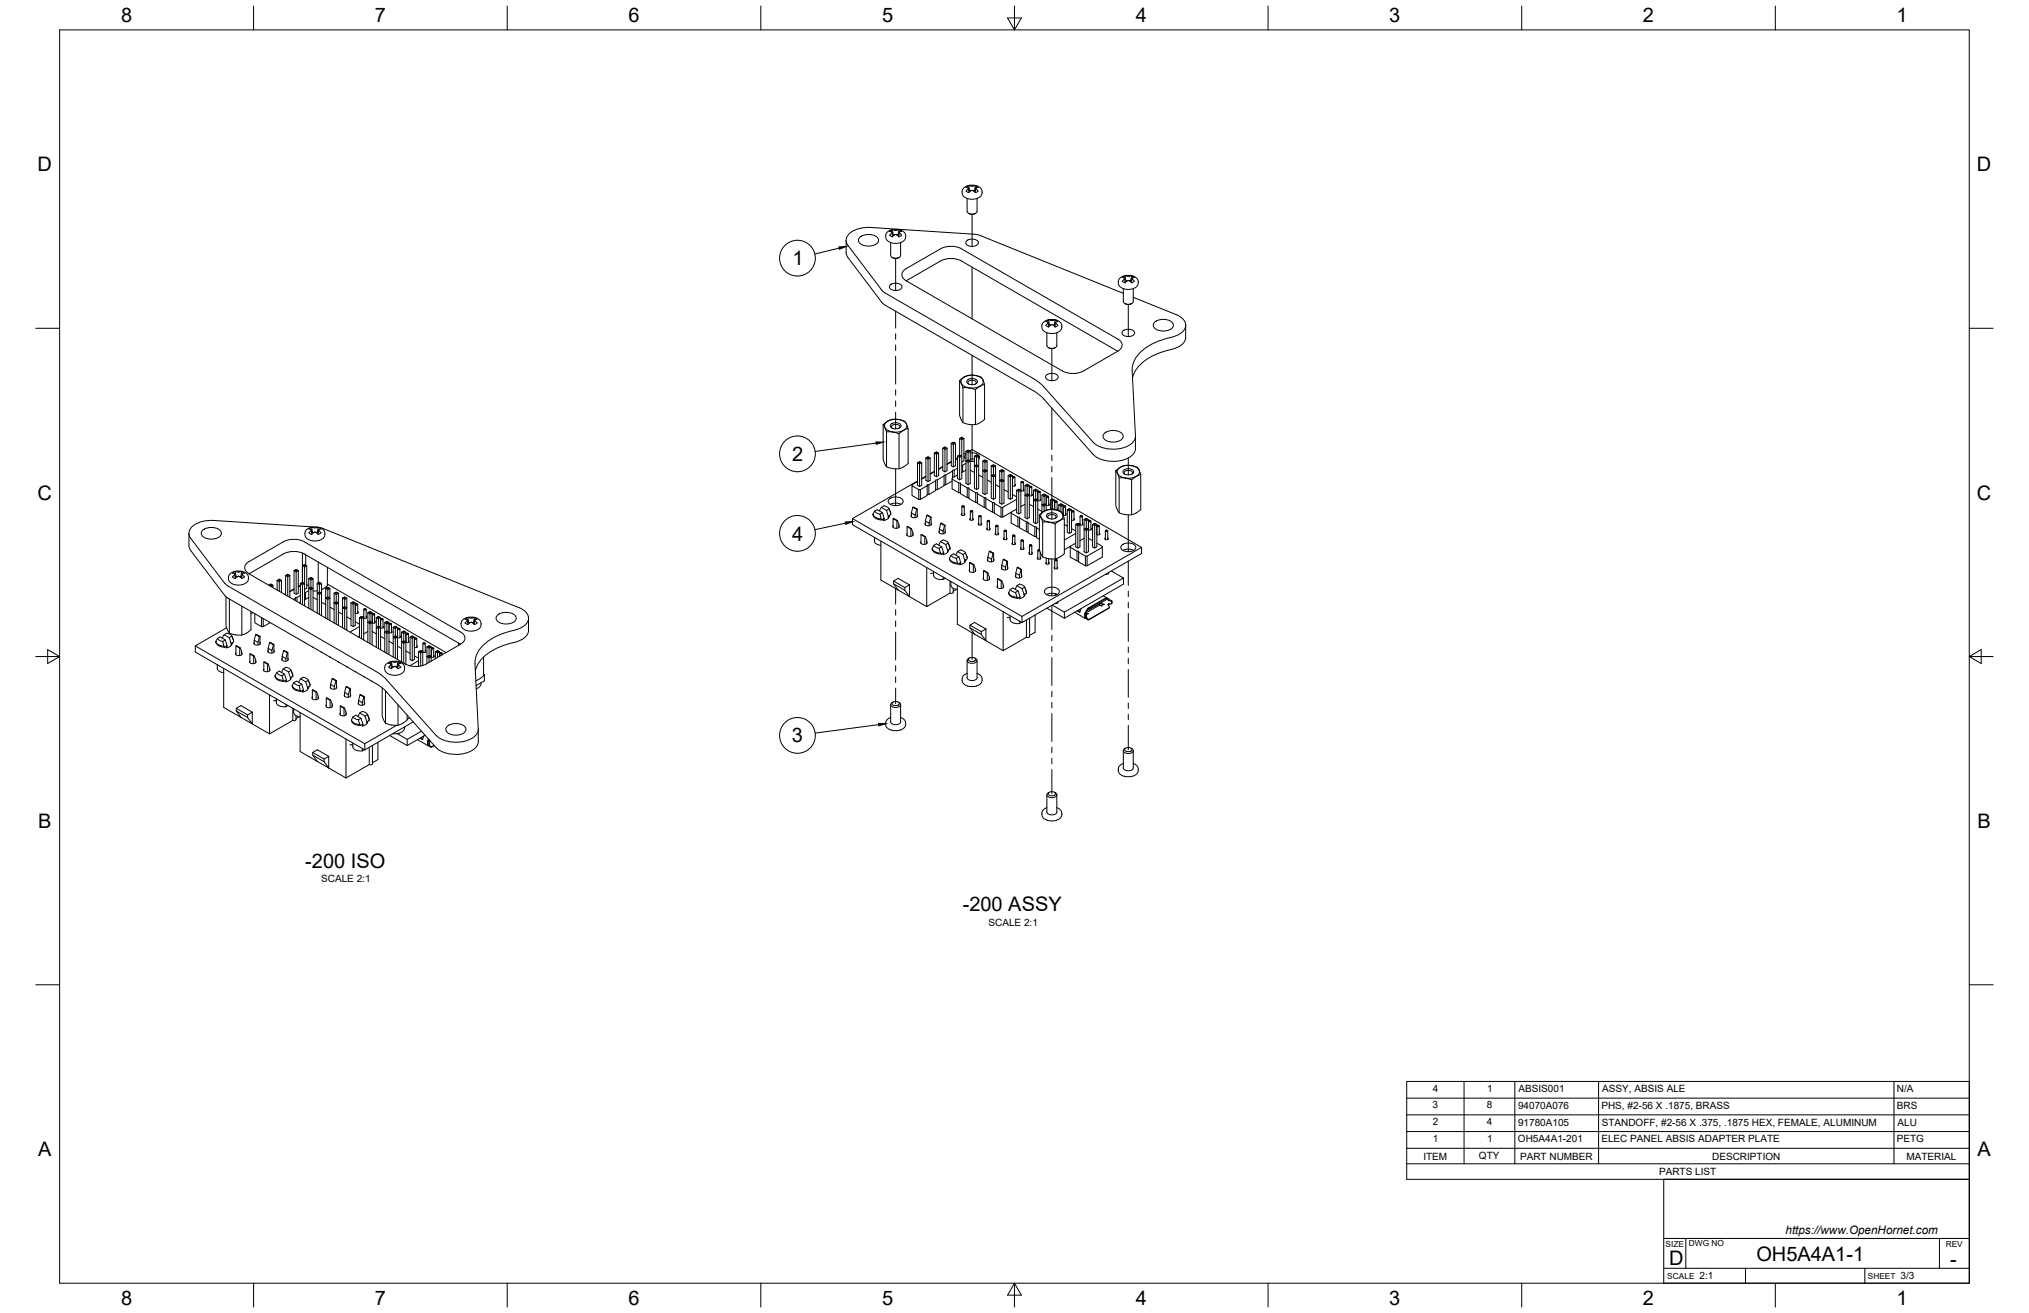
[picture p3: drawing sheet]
<svg xmlns="http://www.w3.org/2000/svg" width="864mm" height="559mm" viewBox="0 0 864 559" stroke-linecap="round" stroke-linejoin="round" font-family="sans-serif">
<defs><g id="words">
<g font-size="8.5">
<text x="51.6" y="9.4">8</text>
<text x="159.5" y="9.4">7</text>
<text x="267.5" y="9.4">6</text>
<text x="375.4" y="9.3">5</text>
<text x="483.4" y="9.4">4</text>
<text x="591.3" y="9.4">3</text>
<text x="699.3" y="9.4">2</text>
<text x="807.2" y="9.4">1</text>
<text x="16" y="72.9">D</text>
<text x="841.4" y="72.9">D</text>
<text x="337.4" y="112.9">1</text>
<text x="337.1" y="196.2">2</text>
<text x="16" y="212.6">C</text>
<text x="841.4" y="212.6">C</text>
<text x="337.2" y="230.1">4</text>
<text x="337" y="316">3</text>
<text x="16.2" y="352.3">B</text>
<text x="841.7" y="352.3">B</text>
<text x="129.9" y="369.4">-200 ISO</text>
<text x="409.8" y="387.8">-200 ASSY</text>
<text x="16.2" y="492">A</text>
<text x="841.7" y="492">A</text>
<text x="710.4" y="538.4">D</text>
<text x="747.6" y="536.7">OH5A4A1-1</text>
<text x="830.1" y="538.8">-</text>
<text x="51.6" y="555.5">8</text>
<text x="159.5" y="555.5">7</text>
<text x="267.5" y="555.5">6</text>
<text x="375.4" y="555.4">5</text>
<text x="483.4" y="555.5">4</text>
<text x="591.3" y="555.5">3</text>
<text x="699.3" y="555.5">2</text>
<text x="807.2" y="555.5">1</text>
</g>
<text font-size="5" x="760" y="525.2">https://www.OpenHornet.com</text>
<g font-size="4.3">
<text x="136.7" y="375.5">SCALE 2:1</text>
<text x="420.7" y="394">SCALE 2:1</text>
<text x="609.8" y="464.6">4</text>
<text x="632.9" y="464.6">1</text>
<text x="646.3" y="464.9">ABSIS001</text>
<text x="681.9" y="464.9">ASSY, ABSIS ALE</text>
<text x="807.3" y="464.9">N/A</text>
<text x="609.8" y="471.7">3</text>
<text x="632.8" y="471.7">8</text>
<text x="646.1" y="472">94070A076</text>
<text x="681.6" y="472">PHS, #2-56 X .1875, BRASS</text>
<text x="807.3" y="472">BRS</text>
<text x="609.8" y="478.8">2</text>
<text x="632.8" y="478.8">4</text>
<text x="646.1" y="479.1">91780A105</text>
<text x="681.7" y="479.1">STANDOFF, #2-56 X .375, .1875 HEX, FEMALE, ALUMINUM</text>
<text x="807.7" y="479">ALU</text>
<text x="609.9" y="485.9">1</text>
<text x="632.9" y="485.9">1</text>
<text x="646.1" y="486.2">OH5A4A1-201</text>
<text x="681.6" y="486.2">ELEC PANEL ABSIS ADAPTER PLATE</text>
<text x="807.3" y="486.2">PETG</text>
<text x="605.8" y="493.5">ITEM</text>
<text x="629.5" y="493.4">QTY</text>
<text x="647" y="493.5">PART NUMBER</text>
<text x="728.7" y="493.5">DESCRIPTION</text>
<text x="811.4" y="493.5">MATERIAL</text>
<text x="706.1" y="500.1">PARTS LIST</text>
<text x="723.4" y="544.5">2:1</text>
<text x="809" y="544.5">3/3</text>
</g>
<g font-size="3.5">
<text x="708.9" y="530.9">SIZE</text>
<text x="718.9" y="530.5">DWG NO</text>
<text x="828.2" y="530.9">REV</text>
<text x="709.6" y="544.2">SCALE</text>
<text x="795" y="544.2">SHEET</text>
</g>
</g></defs>
<!-- layer: Visible -->
<g fill="none" stroke="#000" stroke-width=".43">
<path d="M412.3 79.1l.4 2M412.4 79l1.8 .2M412.4 79.1l-1.2 .6 1 .4M414.3 79.2h-.1M415.2 79l-.9 .1M415.7 79.1a5.5 5.5 0 0 0-5.4 .8l-.8 1.4v1.1l.5 1 2 1.2 2.7 .1 2.2-.8 1.1-1.4v-1.1l-.4-1.1-1.9-1.2M416.3 79.7l-1.2-.6-.3 2M416.3 79.7l-1 .4M379.3 97.9a5.5 5.5 0 0 1 5.5 .9l.7 1.4-.1 1.3-.6 .9-1.9 1-2.9 .1-2.1-.9-.9-1.4 .3-1.9 .6-.7 1.4-.7M379.5 99.2v.1a.78 .78 0 0 0-.6 .9 .78 .78 0 0 0 .9 .6M379.7 98.9l.2 1.8M379.7 98.8l-.2 .4"/>
<path d="M379.8 97.8l.4 2M380.2 99.8l.4 .3M380.2 99.8l-.4 .2M380.7 97.9l-.9-.1-1.1 .7 1 .4M380.7 100l-.9 .8M380.7 97.9h.1M380.8 99.9l-.1 .1M380.8 99.9l1 .1M382.2 99.8l-.3 .3M382.2 99.8l.4 .2M382.6 97.8l-.4 2M382.6 97.8l1.2 .7-.8 .1"/>
<path d="M382.6 97.8l-1.8 .1M382.8 98.9l-.3 1.8M382.8 98.8l.1 .4M382.9 99.2l.1 .1M382.9 98.7l-.1 .2M383 99.3l.8 .8a1.06 1.06 0 0 1-1.1 .7 1.06 1.06 0 0 1-.9-.8M383 98.6l-.1 .1M411.6 84.5v5.4a2.47 2.47 0 0 0 4.3 0v-5.4M412 80.5l-.8 .8a1.41 1.41 0 0 0 2.3-.2l.7 .1M412 80.4v.1M412.2 80.1l.2 1.9M412.2 80.1h.1"/>
<path d="M412.2 80.1l-.1 .3M412.2 90.8l1.8 .4 1.2-.4M412.7 81.1l.4 .2M412.7 81.1l-.4 .1M413.1 81.3h.1M414.2 81.1l.1 .1M414.3 81.2l.9 .8M414.8 81.1l-.4 .2M414.8 81.1l.4 .1M415.3 80.1l-.2 1.9M415.3 80.1h.1M415.3 80.1l.2 .3"/>
<path d="M415.5 80.4v.1M415.5 80.5l.8 .8M416.3 81.3l-1.2 .7M360.1 102.3l.1 5.6 .4 1.3 14.8 19.5 1.3 1.2M366.1 100.9a5.7 5.7 0 0 1 7.8 .9 2.93 2.93 0 0 1-3.4 2.9 4.4 4.4 0 0 1-5.1-2.4zM379.1 103.2v5.5a2.47 2.47 0 0 0 4.2 0M379.7 109.6l1.8 .4 1.2-.4M380.6 100v.1M381.9 100v.1M383.3 103.2v5.5M385.7 119.5l14.6-8.4a9.9 9.9 0 0 1 9 0l66.4 38.4M385.7 119.5l66.5 38.4a9.9 9.9 0 0 0 9 0l14.5-8.4"/>
<path d="M385.7 119.5a2.74 2.74 0 0 1-1.8-2.6 2.74 2.74 0 0 1 1.8-2.6l14.6-8.4a9.8 9.8 0 0 1 9 0l66.4 38.4a2.72 2.72 0 0 1 1.9 2.6 2.72 2.72 0 0 1-1.8 2.6M411.4 102.5a3.4 3.4 0 0 1 5.1 .8 3.1 3.1 0 0 1-5.4 0zM476.6 118.4l.5-.4a5.9 5.9 0 0 1 5.6-.3l1.5 1.2 .2 2-1 1.4-2 .8-2.7-.1-2-1-.7-1.5 .1-1.2zM478.5 118.2v.1M478.5 118.2l-.8-.1 1.1-.7 .4 2 .4 .3M478.5 118.8l-.8 .9a1.38 1.38 0 0 0 2.3-.2h.7l.9 .9M478.5 118.3l.2 .2M478.5 118.8v.1M478.7 118.5l-.2 .3M478.7 118.5l.2 1.8M478.8 117.4l.9 .1M479.2 119.4l-.4 .2"/>
<path d="M479.6 119.6h.1M479.7 117.5h1M480.8 117.5h-.1M480.9 119.6h.1M481.3 119.4l.4 .2M481.6 117.4l-.8 .1M481.8 118.5l-.2 1.8M481.8 118.5l.2 .3a.8 .8 0 0 1 .6 1 .8 .8 0 0 1-1 .6M481.9 118.3l-.1 .2M482 118.3l.8-.2-1.2-.7-.4 2-.3 .3M376.7 129.9l63 36.3 2.6 1.7 2 2M378.9 121.3a3.4 3.4 0 0 1 5 .8 3.1 3.1 0 0 1-5.4 0z"/>
<path d="M445.9 137h.1M446 137.6l-.9 .9M446 137.1l.1 .1M446 137.6h-.1M446.1 137.3l-.1 .3M446.2 137.3l.2 1.8M446.2 137.2v.1M446.3 136.2l.4 2M446.3 136.2l.9 .1M446.3 136.2l-1.2 .7 .8 .1M446.7 138.2l.3 .2M446.7 138.2l-.4 .2"/>
<path d="M447.1 138.4h.1M447.2 138.3a1.06 1.06 0 0 1-1 .9 1.06 1.06 0 0 1-1.1-.7M447.2 136.3h.1M447.2 138.3h.1M447.2 136.3h1M447.6 138.2h.2M447.7 138.2l-.5 .1M447.8 138.2l.4 .1M448.2 138.3h.1M448.2 136.3h.1M448.2 138.3a1.06 1.06 0 0 0 1 .9 1.06 1.06 0 0 0 1.1-.7M448.7 138.2l-.4 .2"/>
<path d="M448.7 138.2l.4 .2M449.1 136.2l-.4 2M449.1 136.2l1.2 .7-.8 .1M449.1 136.2l-.9 .1M449.2 137.3l-.2 1.8M449.3 137.2v.1M449.3 137.3l.1 .3M449.4 137.6h.1M449.4 137.1l-.1 .1M449.5 137.6l.8 .9M449.5 137h-.1M449.6 136.2a5.5 5.5 0 0 0-5.4 .9l-.7 1.3v1.3l.5 1 1.8 1 2.7 .2 2.2-.7 1.2-1.5-.2-2.1-.8-.7-1.3-.7"/>
<path d="M478.1 122.8v5.5a2.47 2.47 0 0 0 4.3 0l-.1-5.5M478.1 124.8l-61.6-24.8-45.8-3.2a11.6 11.6 0 0 0-9.9 3.5l-.4 .7a3.4 3.4 0 0 0 .5 3.5l15.1 19.6 65.7 38.2 2.6 2.4 21 23.5a13.6 13.6 0 0 0 16.8 .2 3.8 3.8 0 0 0 1.2-2.9l-1.4-27.7M478.7 129.2l1.3 .4 1.4-.2M481.7 129.2l-.4 .2M482.3 126.5l18.3 7.4M491.5 137a5.7 5.7 0 0 1 7.9 .9 2.93 2.93 0 0 1-3.4 2.9 4.4 4.4 0 0 1-5.2-2.4zM500.6 133.9a4.7 4.7 0 0 1 3.8 5.9 8.1 8.1 0 0 1-5.9 3.7 22.3 22.3 0 0 0-15.6 9.7l-.8 2.2-.2 2.3M504.7 138.4v5.2a6.6 6.6 0 0 1-6.2 5.1 23.3 23.3 0 0 0-15.2 9l-1.3 3.1M445.4 159.7a3.4 3.4 0 0 1 5 .8 3.1 3.1 0 0 1-5.4 0zM445.6 141.6v5.5a2.47 2.47 0 0 0 4.2 0v-5.5M446.2 147.9l1.7 .5 1.3-.5M477.9 140.9a3.4 3.4 0 0 1 5 .8 3.1 3.1 0 0 1-5.4 0z"/>
<path d="M377.8 179.3l-1.9 1.4M377.8 179.3l-1.2 1.2v1.4M382.5 178.5l1.8 .6 1.5 1.4M382.5 178.5l-2.9 .1-1.8 .7M382.5 178.5l1.2 .3a2.28 2.28 0 0 1 2.1 1.7M382.5 178.5h-2.7l-2 .8M408.4 161.9v14.9l1.1 2.5a6.4 6.4 0 0 0 4.5 1.5l2.3-.5 2.8-1.8v-14.9M409.1 163.1l1.5 1.4 1.9 .6M409.2 163.1l.7 1.9M409.9 165l2.6 .1M409.9 165v14.9M410.4 160.5l-1.2 .8a.95 .95 0 0 0-.1 1.7l.1 .1"/>
<path d="M410.4 160.5l2.1-.8 3.8 .4a2.28 2.28 0 0 1 2.1 1.6M410.4 160.5l-1.3 1.2v1.4M410.4 160.5a6.5 6.5 0 0 1 8 1.2M411.8 161.8a2.82 2.82 0 0 1 4.3 .6 2.65 2.65 0 0 1-4.6 0zM412.3 163.4l-.2-.2a1.56 1.56 0 0 1 2.4-1.3l1 .7-.3 .8M412.5 165.1l2.7 .7M415.2 165.8v14.9M417.1 164.4l-1.9 1.4M417.1 164.4l-1.8 .6-2.8 .1M418.4 161.7l.7 1.9M418.4 161.7v1.4l-1.3 1.3M419.1 163.6l-2 .8"/>
<path d="M444.3 169.9l21 23.5M375.9 180.7l.7 1.2M375.9 180.7v14.9l1.1 2.5a5.8 5.8 0 0 0 4.1 1.4l2.8-.4 2.6-1.9v-14.8M376.6 181.9l1.5 1.4 1.9 .5M376.6 181.9l.3 .6a1.21 1.21 0 0 0 .5 1.2 1.21 1.21 0 0 0 1.3 0l1.3 .2M377.3 183.8v14.9M379.2 180.5a2.82 2.82 0 0 1 4.3 .7 2.65 2.65 0 0 1-4.6 0zM379.8 182.2l-.3-.2a1.56 1.56 0 0 1 2.5-1.3l1 .7-.4 .8M382.7 184.6v14.9M384.6 183.2l-.7 .4a1.76 1.76 0 0 1-2.8 .5l-1.1-.2M384.6 183.1l-1.8 .7h-2.8M385.8 180.5l.3 .6a.83 .83 0 0 1 .3 .9 .83 .83 0 0 1-.8 .6l-1 .6"/>
<path d="M385.8 180.5v1.4l-1.2 1.2M390.5 197l.9 .5v9.5M390.9 196.7l.5 .3v.5l.9-.5v9.5l-.9 .5-.9-.5v-9.5M391.4 197l.5-.3 .4 .3M391.9 196.7l-.5-.3-.9 .6M394.1 194.9l.9 .5v9.6M394.5 194.6l.5 .3v.5l.9-.5v9.5l-.9 .6-.9-.6v-9.5M395 194.9l.5-.3 .4 .3M395.5 194.6l-.5-.2-.9 .5M397.7 192.8l.9 .6v9.5M398.1 192.6l.5 .2v.6l.9-.6v9.6l-.9 .5-.9-.5v-9.6M398.6 192.8l.4-.2 .5 .2"/>
<path d="M399 192.6l-.4-.3-.9 .5M401.3 190.8v9.5l.9 .5 .9-.5v-9.5M401.3 190.8l.9 .5v9.5M401.3 190.8a1.03 1.03 0 0 1 1.8 0M401.3 198.7l-1.8 1.1M401.3 198.5l-1.8 1M401.7 190.5l.5 .3v.5l.9-.5M402.6 190.5l-.4 .3M404.9 188.7l.4-.3 .5 .3v.5l.9-.5v9.5l-.9 .5-.9-.5zM404.9 188.7l.9 .5v9.5M404.9 196.7l-1.8 1M404.9 196.4l-1.8 1.1"/>
<path d="M405.3 188.4l.5-.2 .4 .2M405.8 188.7l.4-.3 .5 .3M407.6 199.3l-1.5 .8h-.7v.4l-2.9 1.7h-.7v.4l-2.9 1.6h-.7v.4l-2.8 1.7h-.8v.4M407.6 194.1l.9 .6v9.5M407.6 195.1l-.9 .5M407.6 194.9l-.9 .5M408 193.9l.5 .2v.6l.9-.6v9.6l-.9 .5-.9-.5v-9.6M408 193.9l.5-.3 .4 .3M408 193.9l-.4 .2M408.5 186.6l.9 .5v7l-.5-.2-.4 .2M408.5 186.6a1.05 1.05 0 0 1 1.8 0M408.5 186.6v7"/>
<path d="M408.9 186.4l.5 .2v.5l.9-.5M409.7 198v2.9M409.8 186.4l-.4 .2M410.3 194.6l.8 .5M410.3 186.6v9.6l-.9 .5M411.1 197.2l-1.7 .8M411.1 192.1v13.7l1 .5 .9-.5v-9.6l-.9 .5v-.5l-.5-.2M411.1 192.1l1 .5v3.1M411.1 192.8l-.8 .5M411.1 193.5l-.5 1.2M411.6 191.8l.5 .3v.5l.9-.5v4.1l-.5-.2-.4 .2M412.1 195.7l-1 .5 1 .5v9.6"/>
<path d="M412.1 192.1l.4-.3 .5 .3M412.1 195.7l.4 .3M412.5 191.8l-.4-.2-1 .5M412.7 191.9l1-.6 72.2 41.7M413 192.8a3.3 3.3 0 0 1 4 1.8l-.4 .8M413 195.4h1.7M414.7 198.3l.9 .5 1-.5v9.5l-1 .6-.9-.6zM414.7 194.1l.9 .6v3.1M414.7 194.1v4.2l.9-.5 .5 .2M414.7 196.3h-1.7M415.2 193.9l.4 .2v.6l1-.6v4.2l-.5-.3-.5 .3v.5M415.2 198l.4 .3"/>
<path d="M415.6 194.1l.5-.2 .5 .2M415.6 198.8v9.6M416.1 193.9l-.5-.3-.9 .5M418.8 196l.4 .2M419.2 196.7l.9-.5v4.2l-.4-.3-.5 .3M419.2 196.7l-.9-.5v4.2M419.2 196.7v3.2M419.7 196l-.5-.3-.9 .5M420.1 196.2l-.4-.2-.5 .2v.5M421.9 198.3v13.7l.9 .5 .9-.5v-9.6l-.9 .6v-.6l-.4-.2M421.9 198.3l.9 .5v3.1M422.4 198l.4 .3v.5l.9-.5v4.1l-.4-.2-.5 .2"/>
<path d="M422.4 198l.4-.2 .5 .2M422.4 198l-.5 .3M422.8 198.3l.5-.3 .4 .3M470.2 184.3a5.7 5.7 0 0 1 7.8 .9 2.93 2.93 0 0 1-3.4 2.9 4.4 4.4 0 0 1-5.1-2.4zM476.9 198.9l-2 1.4M476.9 198.9l-1.3 1.2v1.4M481.5 198.1l1.2 .3a3.7 3.7 0 0 1 2.7 3.3l.1 .3-1.9 .8M481.5 198.1h-2.7l-1.9 .8M481.5 198.1a3 3 0 0 1 3.4 3.4l-1.3 1.2M481.5 198.1l-2.8 .1-1.8 .7M483.3 185.7v5.2a5.9 5.9 0 0 1-4.9 4.8 13.8 13.8 0 0 1-13.1-2.3M371.6 218.8a2.17 2.17 0 0 0 2.1 2.2l1.6 .3"/>
<path d="M371.6 218.8l.7-1.3 .6 .7 1.6 .6M372.3 217.6l1.1-.7 2.2 1.3 .7 2.4M374.3 217.4l.8-1.5 2.2 1.3 .8 2.5M375.6 218.2l-1.1 .6 .5 2-2.6-.8-.8-1.2M376.2 215.3l-1.1 .6M376.2 215.3l1.7 .6 .6 .7M378.4 216.6l-1.1 .6M378.4 216.6l.7 1.9M378.5 212.4a4.2 4.2 0 0 1 5.9 .7 2.78 2.78 0 0 1-3.5 2.1 2.12 2.12 0 0 1-2.7-2.5zM378.5 219.4v.4M378.6 217.1l.5 1.3M379 214.6l2.6-.5 1.9 .5"/>
<path d="M379.1 218.5v.5l-.6 .4M387.9 218.3v1.6M387.9 219.2a1.25 1.25 0 0 0 .7 1.2 1.25 1.25 0 0 0 1.5-.2l.4-.5-.1-.5M388.5 215.9l1.9 .8zM388.5 215.9l-.6 2.4 1.6 .9 .6-2.4M389.5 219.2v1.1M390.4 216.7v3.2M390.5 205l-2.3 1.3v.4M390.5 204.7l-27.7 16M391 208.4h.8v4.1h-.8zM391 208.4l-2.8-1.7v4.2l2.8 1.6M391.8 208.4l2.8-1.7v4.2l-2.8 1.6"/>
<path d="M394.1 202.9l-1.8 1M394.1 202.6l-1.8 1.1M394.5 219.3l1.6 .9-.6 2.5-1.7-1zM394.5 219.3l1.8 .8-.2 .1M395.4 206.3v4.2M397.7 200.8l-1.8 1M397.7 200.6l-1.8 1M398.2 204.6v4.2l-2.8 1.7h-.8M398.9 204.2v4.2M401.8 202.6v4.1l-2.9 1.7h-.7M402.5 202.2v4.1M405.2 204.7l-2.7 1.6h-.7"/>
<path d="M405.2 203.9v4.1l2.9 1.7h.7M405.4 200.5v2.9M406.1 200.1v2.9M407.6 202.1l-2.4 1.4v.4l2.9 1.6h.7v.5l2.9 1.6h.7v.4l2.9 1.7h.7v.4l2.9 1.7h.7v.4l2.9 1.6h.7v.5l2.9 1.6h.7M408.1 205.5v4.2M408.8 206v4.1l2.9 1.7h.7M409.4 215.6v3.7M409.4 218.5l-.2 .2a.71 .71 0 0 0 .7 .7 .71 .71 0 0 0 .7-.7l-.2-.2M409.7 215.3l-.3 .4 .4 .2 .6-.2-.3-.4M410.4 215.6v3.7M411.1 200.1l-1.7 1M411.7 207.6v4.2"/>
<path d="M412.4 208v4.2l2.9 1.6h.7M413 200.1l1.7 1M413 217.7v3.6M413.3 217.4l-.3 .3 .4 .2 .6-.2-.1-.2M413.7 217.4l.2 .1M414 217.7v3.6M415.3 209.7v4.1M416 210.1v4.2l2.9 1.6h.7M416.6 202.1l1.7 1.1M416.6 219.8v3.6M416.9 219.5l-.3 .3 .4 .2 .6-.2-.3-.3M417.6 219.8v3.6"/>
<path d="M418.3 200.4l.9 .5v9.5M418.8 200.1l.4 .3v.5l.9-.5v9.5l-.9 .5-.9-.5v-9.5M418.8 200.1l.4-.2 .5 .2M418.8 200.1l-.5 .3M418.9 211.8v4.1M419.6 212.2v4.1l2.9 1.7h.7M420.1 204.2l1.8 1M422.5 213.8v4.2M422.8 201.9l-.9 .5 .9 .6v9.5M422.8 201.9l.5 .3M423.2 214.3v4.1l2.9 1.7h.7M423.7 206.3l1.8 1"/>
<path d="M425.5 200.4v13.7l.9 .5 .9-.5v-9.6l-.9 .5v-.5l-.4-.2M425.5 200.4l.9 .5v3.1M426 204.3l-.5 .2 .9 .5v9.6M426 200.1l.4 .3v.5l.9-.5v4.1l-.4-.2-.5 .2M426 204.3l.4-.3 .5 .3M426.1 215.9v4.2M426.4 200.4l.5-.3 .4 .3M426.9 200.1l-.5-.2-.9 .5M427.3 208.4l1.8 1M429.1 202.4l.9 .6v9.5M429.6 202.2l.4 .2v.6l.9-.6v9.6l-.9 .5-.9-.5v-9.6M430 202.4l.5-.2 .4 .2"/>
<path d="M430.4 218.4v4.2l2.8 1.6h.8M430.5 202.2l-.5-.3-.9 .5M430.9 210.4l1.8 1.1M431 203.2l-.1 3.6a.62 .62 0 0 0 .9 .2 .62 .62 0 0 0 .2-.9M431 206.1h-.1M431.2 202.9l-.2 .3 .3 .2 .7-.2-.3-.3M432 203.2v3.6M432.7 212.5l-5.9 3.4v4.2l3.6-2.1M432.7 216.7l-2.3 1.3v.4l2.8 1.7h.8v.4l2.8 1.6h.8v.5l2.8 1.6h.8v.4l1.2 .7M432.7 208.7l.9 .5v9.5M433.2 208.4l.4 .3v.5l.9-.5v9.5l-.9 .5-.9-.5v-9.5M433.2 208.4l.4-.2 .5 .2"/>
<path d="M433.2 208.4l-.5 .3M433.6 208.7l.5-.3 .4 .3M434.6 205.2l-.1 3.7a.62 .62 0 0 0 .9 .2 .62 .62 0 0 0 .2-.9M434.6 208.2l-.3 .3M434.8 204.9l-.2 .4 .3 .2 .7-.2-.3-.4M435.6 205.2v3.7M436.3 206.6v13.7l.9 .5 .9-.5v-9.6l-.9 .6v-.6l-.4-.2M436.3 206.6l.9 .5v3.1M436.3 214.6l-1.8 1M436.8 206.3l.4 .3v.5l.9-.5v4.1l-.4-.2-.5 .2M437.2 210.2l-.9 .5 .9 .6v9.5M437.2 206.6l.5-.3 .4 .3"/>
<path d="M437.2 210.2l.5 .3M437.7 206.3l-.5-.2-.9 .5M438.1 214.6l1.8 1M438.1 207.3v3.7M438.2 210.3h-.1M438.4 207l-.2 .4 .3 .2 .7-.2-.3-.4M439.2 207.3v3.7M439.2 210.3l.2 .1a.7 .7 0 0 1-.4 .7 .7 .7 0 0 1-.9-.1M439.9 212.8l.9 .5 .9-.5v9.6l-.9 .5-.9-.5zM439.9 208.7l.9 .5v3.1M439.9 208.7v4.1l.9-.5 .4 .3M440.3 208.4l.5 .3v.5l.9-.5v4.1l-.5-.2-.4 .2v.5"/>
<path d="M440.3 212.6l.5 .2M440.8 208.7l.4-.3 .5 .3M440.8 213.3v9.6M441.2 208.4l-.4-.2-.9 .5M441.7 216.7l1.8 1M441.7 209.4v3.6a.62 .62 0 0 0 .9 .2 .62 .62 0 0 0 .1-.9M441.7 212.3v.1M442 209.1l-.3 .3 .4 .2 .6-.2-.1-.2M442.4 219.1l.7 1.2M442.4 219.1v14.9l1 2.5a1.78 1.78 0 0 0 1.9 1.1l3.8 .3 2.1-.9 1.8-1.4v-14.9M442.5 209.1l.1 .1M442.7 209.4v3.6"/>
<path d="M443.5 214.9l.9 .5v2.2M443.5 214.9v3.3M443.9 214.6l.5 .3v.5l.9-.5v2.3M443.9 214.6l.5-.2 .4 .2M443.9 210.5l.5 .2M443.9 214.6l-.4 .3M444.3 217.6l-1.9 1.5M444.3 217.6l-1.2 1.3v1.4M444.4 211.3l.9-.6v4.2l-.5-.3-.4 .3M444.4 211.3l-.9-.6v4.2M444.4 211.3v3.1M444.8 210.5l-.4-.3-.9 .5"/>
<path d="M445.3 210.7l-.5-.2-.4 .2v.6M445.3 211.5v3.6M445.3 214.4h.1M445.6 211.2l-.3 .3 .4 .2 .6-.2-.3-.3M445.7 218.9a2.82 2.82 0 0 1 4.3 .7 2.65 2.65 0 0 1-4.6 0zM446.3 211.5v3.6M446.3 214.4l.2 .1a.7 .7 0 0 1-.4 .8 .7 .7 0 0 1-.8-.2M447.1 212.8l.9 .5v3.2M447.1 212.8v4M447.5 212.6l.5 .2v.5l.9-.5v4.1M447.5 212.6l.5-.3 .4 .3M447.5 212.6l-.4 .2"/>
<path d="M447.5 216.7l.2 .1M448 212.8l.4-.2 .5 .2M448 216.5l-.7 .3M448 216.5l.4 .2M448.2 216.9h.6M448.9 216.9l2.7 .8M448.9 216.9h-2.8l-1.8 .7M448.9 213.5v3.4M448.9 216.5h.1M448.9 216.9l1.9 .6 1.5 1.4M448.9 216.9h-2.1l-2.5 .7M449.2 213.2l-.3 .4 .4 .2 .6-.2-.3-.4"/>
<path d="M449.9 213.5v3.6M449.9 216.5l.3 .3-.2 .3M450.7 214.9l.9 .5v2.3M450.7 214.9v2.5M451.1 214.6l.5 .3v.5l.9-.5-.2 4M451.6 214.9l.4-.3 .5 .3M451.6 217.7l.7 1.2M452 214.6l-.4-.2-.9 .5M452.3 218.9l.4 1a.83 .83 0 0 1 0 1 .83 .83 0 0 1-.9 .3l-.7 .3M452.3 218.9v1.4l-1.2 1.2M452.4 219.1l.1 .2M452.5 215.6v3.7"/>
<path d="M452.5 218.5v.1M452.8 215.3l-.3 .4 .4 .2 .6-.2-.3-.4M453.5 215.6v3.7M453.5 218.5l.2 .2a.7 .7 0 0 1-.4 .7 .7 .7 0 0 1-.8-.2M454.3 217l.9 .5v9.5M454.7 216.7l.5 .3v.5l.9-.5v9.5l-.9 .5-.9-.5v-9.5M455.2 217l.4-.3 .5 .3M455.6 216.7l-.4-.2-.9 .5M456.1 217.7v3.6a.62 .62 0 0 0 .8 .2 .62 .62 0 0 0 .2-.9M456.4 217.4l-.3 .3 .4 .2 .6-.2-.3-.3M457.1 217.7v3.6M459.7 219.8v3.6"/>
<path d="M460 219.5l-.3 .3 .4 .2 .6-.2-.3-.3M460.7 219.8v3.6M474.9 200.3l.7 1.2M474.9 200.3v14.9l1.1 2.5a6.3 6.3 0 0 0 4.4 1.4l2.4-.4 2.7-1.9v-14.8M475.6 201.5l1.5 1.4 1.9 .5M475.6 201.5l.3 .6a1.2 1.2 0 0 0 .5 1.2 1.2 1.2 0 0 0 1.3 0l1.3 .2M476.3 203.4v14.8M478.2 200.1a2.82 2.82 0 0 1 4.3 .7 2.65 2.65 0 0 1-4.6 0zM478.8 201.8l-.2-.2a1.56 1.56 0 0 1 2.4-1.3l1 .7-.3 .8M481.6 204.2v14.9M483.6 202.8l-.7 .4a1.82 1.82 0 0 1-2.8 .5l-1.1-.2M483.6 202.7l-1.8 .7h-2.8"/>
<path d="M80.4 227v5.6l.5 1.3 15.4 20.1 63.7 36.9M86.3 225.6a5.7 5.7 0 0 1 7.9 .9 2.93 2.93 0 0 1-3.4 2.9 4.4 4.4 0 0 1-5.2-2.4zM128.7 235.4v12.4M129.5 230.6l66.5 38.4a2.74 2.74 0 0 1 1.9 2.6 2.74 2.74 0 0 1-1.9 2.6M129.5 235.8l66.5 38.4-14.5 8.4a9.9 9.9 0 0 1-9 0l-66.5-38.4M129.6 235.8a9.9 9.9 0 0 0-9 0l-14.6 8.4M129.6 230.6a9.8 9.8 0 0 0-9 0l-14.6 8.4a2.74 2.74 0 0 0-1.9 2.6 2.74 2.74 0 0 0 1.9 2.6M130.1 236.1v4.4M132.1 224.5l-2 1.3-.3 2.1 1.2 1.5 2.6 .8 3-.5 1.6-1.5-.2-2.2-.8-.9-1.2-.6M132.1 224.5l1.9-.3 2 .3M132.3 225.9l-.8 .9 1.1 .6M132.3 225.9h.1"/>
<path d="M132.3 225.3l.2 .3M132.5 225.6l.2 1.8M132.5 225.6l-.2 .3M132.6 224.5l.4 2M132.6 224.5l.9 .1M132.6 224.5l-1.1 .6 .8 .2M133 226.5l.4 .2M133 226.5l-.4 .2M133.2 224.3l-42.2-2.8a11.6 11.6 0 0 0-9.9 3.5l-.4 .6a3.4 3.4 0 0 0 .5 3.6l15.4 19.9 63.4 36.6M133.4 226.7h.1M133.5 224.6h.1M134.7 226.7h.1"/>
<path d="M135 226.5l-.3 .2M135.1 226.5l.4 .2M135.4 224.5l-1.8 .1M135.4 239.2l.1 8.9 .4 .2v.6l.9-.6v4.2l-.4-.3-.5 .3v.5M135.6 225.6l-.2 1.8M135.6 225.6l.2 .3M135.8 225.9h.1M135.8 225.3l-.2 .3M135.8 225.9l.8 .9a1.38 1.38 0 0 1-2.3-.3l-.8 .1-.9 .8M135.8 225.3l.8-.1-1.2-.7-.4 2M135.8 225.3h.1M136 224.5l1.7 .5"/>
<path d="M137.7 225l83.2 33.6a4.7 4.7 0 0 1 3.8 5.9 8.1 8.1 0 0 1-6 3.7 22.3 22.3 0 0 0-15.5 9.7l-.8 2.2-.2 2.3 1.4 27.8a5.7 5.7 0 0 1-4.8 4.9 13.8 13.8 0 0 1-13.2-2.2l-21.5-24-4.1-3.2M372.2 228.7v1.6l.4 .8 .9 .7 1.4 .3M374.9 230.3v16.6l7.4 4.2M375 220.9l.3 .4M375.9 220.9l-.6 .4M378.3 220.2l-.4 .6-1.4 .6-.5 .1-.1-.6 .4-.3v.9M378.5 220.1v-.7l-.4 .3v.9M380.1 220.7l1.9 .8 .6 1.7v1.2M380.1 224.4v-3.7l1.6 1v3.1M380.1 223.6a1.25 1.25 0 0 0 .7 1.3 1.25 1.25 0 0 0 1.5-.2l.5-.5-.2-.6M382 221.5l-.3 .2M386.1 227.9l.2-3.9 1.6 1 .6 1.7v1.2"/>
<path d="M386.1 224.2l1.6 .9v3.2M386.1 227.1a1.25 1.25 0 0 0 .7 1.3 1.25 1.25 0 0 0 1.4-.3l.5-.5-.1-.5M387.9 225l-.2 .1M392 231.3v-3.7l.2-.1 1.6 .9 .7 1.7v1.2M392 227.6l1.8 .8M392 230.5a1.25 1.25 0 0 0 .7 1.3 1.25 1.25 0 0 0 1.4-.3l.5-.4-.1-.6M393.6 228.5v3.2M393.8 221.7v1.7M393.8 222.6a1.25 1.25 0 0 0 .7 1.3 1.25 1.25 0 0 0 1.5-.3l.5-.5-.2-.5M395.5 222.7v1.1M396.3 220.1v3.3M396.8 233.4a3.1 3.1 0 0 0 3.9 2.4"/>
<path d="M396.8 233.4l.9 1.2 2.7 .8M397.5 232.1l-.7 1.3M399.7 233.4l1 2.4M399.7 233.4l-1.6-.7-.6-.6 1.1-.7 2.2 1.3 .9 2.5M399.8 225.2v1.6M399.8 226a1.25 1.25 0 0 0 .7 1.3 1.25 1.25 0 0 0 1.4-.3l.5-.4-.1-.6M400.3 230.5l2.2 1.3M400.4 222.7l1.9 .8v3.3M400.4 222.7l1.6 1-.6 2.4-1.6-.9zM400.8 232.7l-1.1 .7M401.4 235.4l.3-.2v.8M401.4 226.1v1.1"/>
<path d="M401.4 235.4v.7M401.4 235.4l-.7 .4M402.3 223.5l-.3 .2M402.5 231.8l.9 2.5M403.4 234.3a1.77 1.77 0 0 1-1.9 1.7M403.4 234.3l.2-.2v.7M403.6 231.1l-1.1 .7M403.6 231.1l.7 2M403.6 231.1l-.6-.7-1.6-.6-1.1 .7-.7 1.5M403.7 234.1v.2M403.8 231.5l.5 1.6M404.1 237.6a2.17 2.17 0 0 0 2.1 2.2l1.6 .3"/>
<path d="M404.1 237.6l.8 1.2 2.6 .8M404.3 233.1v.6M404.3 233.7l-.7 .4M404.3 233.4v.3M404.8 236.3l-.7 1.3M404.8 236.3l1.1-.6 2.3 1.3 .7 2.4M404.8 236.3l.6 .7a2.33 2.33 0 0 1 2.1 2.6M406.8 236.2l.8-1.5 2.3 1.3 .7 2.4M407.5 239.6l.3 .5 .6-.4M407.6 234.7l1.2-.6 1.6 .6 .6 .6M408.2 237l-1.1 .6M410.8 238.9l-.8 .9-1.5 .5"/>
<path d="M411 235.4l-1.1 .6M411 235.4l.7 1.8M411 238.8v-.6l-.4 .2v1M411.2 235.9l.5 1.9-.7 .4 .1 .3M412.7 239.5l1.8 .8 .6 1.7v1.2M413 220.6l-.2 .2a.71 .71 0 0 0 .7 .6 .71 .71 0 0 0 .7-.6l-.2-.2M416.6 222.7l-.2 .1a.71 .71 0 0 0 .7 .7 .71 .71 0 0 0 .7-.7l-.2-.1M420.2 221.8v3.7M420.2 224.8l-.2 .1a.71 .71 0 0 0 .7 .7 .71 .71 0 0 0 .7-.7l-.2-.1M420.4 237.1v1.6M420.4 237.9a1.25 1.25 0 0 0 .7 1.3 1.25 1.25 0 0 0 1.5-.2l.5-.5-.2-.6M420.5 221.5l-.3 .4 .4 .2 .6-.2-.3-.4"/>
<path d="M421.1 234.7l1.8 .8zM421.1 234.7l-.7 2.4 1.6 .9 .7-2.4M421.2 221.8v3.7M422 238v1.1M422.9 235.5v3.2M423.8 223.9v3.7M423.8 226.8l-.2 .2a.71 .71 0 0 0 .7 .6 .71 .71 0 0 0 .7-.6l-.2-.2M424.1 223.6l-.3 .4 .4 .2 .6-.2-.3-.4M424.8 223.9v3.7M427 238.1l1.6 .9-.6 2.4-1.6-.9zM427 238.1l1.8 .8-.2 .1M427.4 226v3.6"/>
<path d="M427.4 228.9l-.2 .2a.71 .71 0 0 0 .7 .6 .71 .71 0 0 0 .7-.6l-.2-.2M427.7 225.7l-.3 .3 .3 .2 .7-.2-.2-.2M428.1 225.7l.1 .1M428.4 226v3.6M428.8 238.9v3.3M431 228v3.7M431 231l-.2 .1a.71 .71 0 0 0 .7 .7 .71 .71 0 0 0 .7-.7l-.2-.1M431.2 227.8l-.2 .3 .3 .2 .7-.2-.3-.3M432 228v3.7M433.2 220.1v4.1M434 220.5v4.1l2.8 1.7h.8M434.6 230.1v3.7"/>
<path d="M434.6 233.1l-.2 .1a.71 .71 0 0 0 .7 .7 .71 .71 0 0 0 .7-.7l-.2-.1M434.8 229.8l-.2 .4 .3 .2 .7-.2-.3-.4M435.6 230.1v3.7M436.8 222.1v4.2M437.6 222.6v4.1l2.8 1.7h.8M438.1 232.2v3.7M438.2 235.1l-.2 .2a.71 .71 0 0 0 .7 .6 .71 .71 0 0 0 .7-.6l-.2-.2M438.4 231.9l-.2 .4 .3 .2 .7-.2-.3-.4M439.2 232.2v3.7M440.4 224.2v4.2M441.2 224.6v4.2l1.2 .7M441.7 234.3v3.6"/>
<path d="M441.7 237.2l-.2 .2a.71 .71 0 0 0 .7 .6 .71 .71 0 0 0 .8-.6l-.3-.2M442 234l-.1 .5h.7M442.4 233.9l-.5 .2 .6 .1M442.7 235v2.9M443.1 220.3a6.5 6.5 0 0 0 8 1.2M443.1 220.3l.3 .6a1.19 1.19 0 0 0 .5 1.2 1.19 1.19 0 0 0 1.3 0l2.2 .3a1.87 1.87 0 0 0 2.6-.1l1.1-.8M443.8 222.2v14.8M445.3 237.6v2.4M445.3 239.3l-.2 .1a.71 .71 0 0 0 .7 .7 .71 .71 0 0 0 .8-.7l-.3-.1M446.3 220.6l-.3-.3a1.56 1.56 0 0 1 2.5-1.2l.9 .7-.3 .8M446.3 237.8v2.2M448.9 238.4v3.7"/>
<path d="M449.1 223v14.9M449.2 238.1l-.3 .4 .4 .2 .6-.2-.3-.4M449.9 238.4v3.7M453 223.2l1.3 .7M455.5 232.9v4.2l2.9 1.6h.7M455.5 232.5l-2.5 1.5M456.1 225l1.8 1M456.1 220.6h.1M457.9 231.2l-2.4 1.3v.4l2.9 1.7h.7v.4l2.9 1.7h.7M457.9 223.2l.9 .5 .9-.5v9.5l-.9 .6-.9-.6zM457.9 227l-4.9 2.8M458.3 222.9l.5 .3"/>
<path d="M458.4 234.6v4.1M458.8 223.7v9.6M459.1 235v4.2l2.9 1.6h.7M459.2 222.9l-.4-.2-.9 .5M459.7 223.2l-.5-.3-.4 .3v.5M459.7 222.7l-.3 .3M460.7 222.7l.2 .1a.7 .7 0 0 1-.4 .8 .7 .7 0 0 1-.8-.2M461.4 221.1v13.7l.9 .5 1-.5v-9.5l-1 .5v-.5l-.4-.3M461.4 221.1l.9 .5v3.1M461.4 229.1l-1.7 1M461.9 225l-.5 .3 .9 .5v9.5M461.9 220.9l.4 .2v.5l1-.5v4.2l-.5-.3-.5 .3"/>
<path d="M461.9 225l.4-.3 .5 .3M461.9 220.9l.4-.3 .5 .3M461.9 220.9l-.5 .2M462 236.7v4.1M462.3 221.1l.5-.2 .5 .2M463.3 229.1l1.7 1M463.3 221.8v3.7a.62 .62 0 0 0 .8 .1 .62 .62 0 0 0 .2-.8M463.3 224.8h.1M463.6 221.5l-.3 .4 .4 .2 .6-.2-.3-.4M464.3 221.8v3.7M465 223.2l.9 .5v9.6M465.5 222.9l.4 .3v.5l1-.5v9.5l-1 .6-.9-.6v-9.5"/>
<path d="M465.5 222.9l.4-.2 .5 .2M465.5 222.9l-.5 .3M465.9 223.2l.5-.3 .5 .3M466.9 231.2l2.3 1.3v4.6l-6.5 3.7v-4.1l6.5-3.8M466.9 223.9v3.7M466.9 226.8v.1M467.2 223.6l-.3 .4 .4 .2 .6-.2-.3-.4M467.9 223.9v3.7M467.9 226.8l.2 .2a.7 .7 0 0 1-.4 .7 .7 .7 0 0 1-.8-.2M470.5 226v3.6M470.5 228.9l-.2 .2a.71 .71 0 0 0 .7 .6 .71 .71 0 0 0 .7-.6l-.2-.2M470.8 225.7l-.3 .3 .4 .2 .6-.2-.3-.3"/>
<path d="M471.5 226v3.6M477.5 232a4.2 4.2 0 0 1 5.9 .7 2.78 2.78 0 0 1-3.5 2.1 2.12 2.12 0 0 1-2.7-2.5zM478 234.2l2.6-.5 1.9 .5M96.2 254v12.4l1.4 3 2.5 .8 2.8 .1 2.1-.9 1.8-1.4v-7.8M97.6 254.9v14.5M97.9 244.2l.5-.3a5.9 5.9 0 0 1 5.6-.4l1.5 1.3 .2 1.8-1 1.5-2 .8h-2.6l-2.1-1.1-.7-1.3v-1.3zM99.7 244.7l-.8 .8a1.41 1.41 0 0 0 2.3-.2l.8 .1M99.8 244.1h.1M99.8 244.1l.2 .2M99.9 244.3l.3 1.9M100 244.3l-.1 .1M100 244.4l-.2 .3"/>
<path d="M100.1 243.3l.4 2M100.1 243.3l1.9 .1M100.1 243.3l-1.2 .6 .8 .2M100.5 245.3l.3 .2M100.5 245.3l-.4 .1M100.8 245.5h.1M102 245.4h.1M102.1 243.4h-.1M102.2 245.5h-.1M102.5 245.3l-.3 .2M102.5 245.3l.4 .1M102.9 243.3l-.4 2"/>
<path d="M102.9 243.3l1.2 .6-.8 .2M102.9 243.3l-.9 .1M102.9 258v12.3M103 244.3l-.2 1.9M103.1 244.3v.1M103.1 244.4l.1 .3a.79 .79 0 0 1 .7 .9 .79 .79 0 0 1-1 .6l-.9-.8M103.2 244.1l-.1 .2M103.3 244.1h-.1M114.8 248.8l.5 .3v.5M115.3 249.1l.4-.3 .5 .3M115.3 249.6l.9-.5v1M115.7 248.8l-.4-.2-.9 .4"/>
<path d="M118 247l.9 .5v4.1M118 247v4.1M118.4 246.7l.5 .3v.5l.9-.5v5.2M118.9 247l.4-.3 .5 .3M119.3 246.7l-.4-.2-.9 .5M121.6 244.9l.9 .5v8.3M121.6 244.9a1.05 1.05 0 0 1 1.8 0M121.6 252.9l-.3 .1M121.6 244.9v8.3M121.6 252.7l-.5 .2M122 244.7l.5 .2v.5l.9-.5M122.9 244.7l-.4 .2"/>
<path d="M123.4 244.9v9.3M125.2 242.8l.4-.2 .4 .2v.6l1-.6v9.6l-1 .5-.8-.5zM125.2 242.8l.8 .6v9.5M125.2 250.8l-1.8 1.1M125.2 250.6l-1.8 1.1M125.6 242.6l.4-.3 .5 .3M125.7 254.7v.9M126 242.8l.5-.2 .5 .2M126.4 254.3v1.7M127.8 253.4l-1.4 .9h-.7v.4l-.8 .4M127.8 248.3l.9 .6v8.4M127.8 249.3l-.8 .5"/>
<path d="M127.8 256.3l-.4 .3M127.8 248.3v8.5M127.8 249.1l-.8 .5M128.3 248.1l.4 .2v.6l.9-.6v9.6M128.3 248.1l.4-.3 .5 .3M128.3 248.1l-.5 .2M128.7 247.6v.1M129.2 240.5l.4 .3v.5l1-.5M130 252.2v2.9M130.1 240.5l-.5 .3M130.6 240.8a1.07 1.07 0 0 0-1.9 0l.9 .5v7l-.4-.2-.5 .2M130.6 248.8l.8 .5"/>
<path d="M130.6 240.8v9.5l-1 .5M131.4 251.4l-1.8 .8M131.4 246.3l.9 .5v3.1M131.4 254.2l-1.8 1.1M131.4 246.3v12.6M131.9 250.1l.4 .3v.5l.9-.5v9.5M131.9 246l.4 .3v.5l.9-.5v4.1l-.4-.3-.5 .3M132.3 249.9l-.9 .5 .9 .5v8.5M132.3 246.3l.5-.3 .4 .3M132.3 249.9l.5 .2M132.8 246l-.5-.3-.9 .6M133.2 251.5h1.8"/>
<path d="M133.2 254.2l1.8 1.1M135 248.3l.9 .6v3M135 248.3v4.2l.9-.6 .5 .3M135.5 252.2l.4 .3M135.9 253l.9-.5v9.5M135.9 253l-.9-.5v8.5M135.9 248.3l.5-.2 .4 .2M135.9 253v8.5M136.4 248.1l-.5-.3-.9 .5M136.8 256.3l1.8 1M138.6 254.6l.9 .5v8.5M138.6 254.6v8.4"/>
<path d="M139.1 254.3l.4 .3v.5l.9-.5v9.5M139.1 254.3l.4-.3 .5 .3M139.1 250.1l.4 .3M139.1 254.3l-.5 .3M139.3 241.4v7.8l-2.5 1.8M139.3 248.6l50.6 29.1M139.5 250.9l.9-.5v4.2l-.4-.3-.5 .3M139.5 250.9l-.9-.5v4.2M139.5 250.9v3.1M140 250.1l-.5-.2-.9 .5M140.4 250.4l-.4-.3-.5 .3v.5M140.4 258.4l1.8 1"/>
<path d="M142.2 252.5l.9 .5v3.1M142.2 252.5v12.6M142.7 252.2l.4 .3v.5l.9-.5v4.1l-.4-.2-.5 .2M142.7 256.4l.4 .2v.6l.9-.6v9.5M142.7 252.2l.4-.3 .5 .3M142.7 252.2l-.5 .3M143.1 256.1l-.9 .5 .9 .6v8.4M143.1 252.5l.5-.3 .4 .3M143.1 256.1l.5 .3M145.8 254.6l.9 .5v3.1M145.8 254.6v12.6M146.3 258.4l-.5 .3 .9 .5v8.5"/>
<path d="M146.3 258.4l.4 .3v.5l.9-.5v9.5M146.3 254.3l.4 .3v.5l.9-.5v4.1l-.4-.3-.5 .3M146.3 258.4l.4-.2 .5 .2M146.7 254.6l.5-.3 .4 .3M147.2 254.3l-.5-.3-.9 .6M149.4 256.6l.9 .6v9.5M149.8 256.4l.5 .2v.6l.9-.6v9.6l-.9 .5-.9-.5v-9.6M150.3 256.6l.4-.2 .5 .2M150.7 256.4l-.4-.3-.9 .5M151.2 257.3v3.7a.62 .62 0 0 0 .9 .2 .62 .62 0 0 0 .2-.9M151.5 257l-.2 .4 .3 .2 .7-.2-.2-.3M152 257l.1 .1"/>
<path d="M152.3 257.3v3.7M154.8 259.4v3.6a.62 .62 0 0 0 .9 .2 .62 .62 0 0 0 .2-.8M155.1 259.1l-.2 .4 .3 .2 .7-.2-.3-.4M155.9 259.4v3.7M380.3 247.3l4.8 2.8M380.3 248.4l4.8 2.8M382.3 251.1l12.1 7M385.1 250.1l2-1.2v5l-2-2.7zM387.1 248.9l-4.8-2.8-2 1.2v1.1l2 2.7M394.4 241.6v16.5l9.9-5.7v-5.1M396.1 244.1l1.3 .1M397.4 243.2v1.6a3.2 3.2 0 0 0 4 1.8"/>
<path d="M401.4 245.6v1l.9-.5M404.7 247.5v1.6M404.7 249.1l.8 1.2 2 .6M405.7 250.4v1.9l-1.3 .1M407.1 250.8l-1.4 .8M407.5 249.1v16.6l7.3 4.2M408.9 240.3v-.9l-.5 .3v.6M412.7 243.2v-3.7l1.6 .9v3.2M412.7 242.4a1.25 1.25 0 0 0 .7 1.3 1.25 1.25 0 0 0 1.4-.3l.5-.4-.2-.6M414.5 240.3l-.2 .1M418.6 246.7v-3.8l.2-.1 1.6 .9 .7 1.7v1.3M418.6 242.9l1.6 1v3.1"/>
<path d="M418.6 245.9a1.25 1.25 0 0 0 .7 1.2 1.25 1.25 0 0 0 1.4-.2l.5-.5-.1-.5M420.4 243.7l-.2 .2M424.5 250.1v-3.7l.3-.2 1.6 1 .6 1.7v1.2M424.5 246.4l1.9 .8M424.5 249.3a1.25 1.25 0 0 0 .7 1.3 1.25 1.25 0 0 0 1.5-.3l.5-.5-.2-.5M426.1 247.3v3.2M426.4 240.5v1.7M426.4 241.4a1.25 1.25 0 0 0 .7 1.2 1.25 1.25 0 0 0 1.4-.2l.5-.5-.1-.5M428 241.4v1.1M429.3 252.2a3.1 3.1 0 0 0 3.9 2.4M429.3 252.2l.9 1.2 2.7 .8M430 250.9l1.1-.7 2.2 1.3 .9 2.5"/>
<path d="M432.2 252.1l.7 2.1M432.3 243.9v1.7M432.3 244.8a1.25 1.25 0 0 0 .7 1.3 1.25 1.25 0 0 0 1.5-.3l.4-.5-.1-.5M432.8 249.2l2.2 1.3M432.9 254.2l.3 .4M432.9 241.5l1.9 .8v3.3M432.9 241.5l1.7 .9-.7 2.5-1.6-1zM433.3 251.5a2.24 2.24 0 0 1-3.3-.7l-.7 1.4M433.9 254.2l.3-.2v.8M433.9 244.9v1.1M433.9 254.2v.6M433.9 254.2l-.7 .4"/>
<path d="M434.8 242.3l-.2 .1M435 250.5l.9 2.5M435.9 253l.2-.1v.7M435.9 253v.8M435.9 253.7l-.5 .5-1.4 .6M436.1 249.9l-1.1 .6M436.1 249.9l.8 2M436.2 249.9l-.6-.7a2.11 2.11 0 0 0-2.8 0l-.7 1.6M436.2 252.8v.3M436.3 250.3l.6 2-.8 .6M436.9 252.2v.3M445 250.7a4.2 4.2 0 0 1 5.9 .8 2.78 2.78 0 0 1-3.5 2.1 2.12 2.12 0 0 1-2.7-2.5z"/>
<path d="M445.4 253l2.7-.5 1.9 .5M448.8 252.6l.6 .2M448.9 241.4l-.2 .1a.71 .71 0 0 0 .7 .7 .71 .71 0 0 0 .7-.7l-.2-.1M449.6 252.9l-.2 .1M450.3 256.1l-.2 .6-1 .1M458.4 260l1.3 .4M458.8 259.8l.8 .5M460.2 259l-.6 1.2M462.7 259.9l.6 .3M463.2 259.2h.1M463.2 259.2v-.4l-1.5 2.6M463.2 259.2l-1.1 1.7"/>
<path d="M463.3 259.2l.2 .2M463.3 259.2h.5M463.6 259.3v.2M464.2 259.1h.1M464.6 258.8v.2M465.1 258.6h.1M465.5 258.3v.1M466.1 258.1h.1M466.5 257.8l-.1 .1M467 257.5v.1M467.4 257.3l-.1 .1M467.9 257h.1"/>
<path d="M468.1 257.5l.8 .5M468.1 256.8v.7l-4.7 2.7M468.3 256.7l1.2 .7M468.7 256.5l1.3 .8-1.3 .6M469.6 253.6l2.6 1.8M470.6 254.5l-7.3 4.3 .4-.1M470.6 254.5h.5l-7.4 4.2M471 254.5h-.4M471.1 254.5v.6M471.1 255.1l.7 .5M471.1 255.1l-7.3 4M471.7 257.6l.5 .7-.1 .4"/>
<path d="M471.8 243.7l-.2 .6-1 .1M471.8 255.6h.3M472 255.7l.7 .1M472.1 258.7l-8.5 4.9-.7-.2M472.1 257l-.3 .6M472.2 255.4l-.4 .2M472.2 255.4l1 .3 .1 .9M472.2 258.6l-8.8 5.2h-.5l-.6-.7M472.7 255.7l.4 .3v.9h-1.3l-.1 .7M473 243l5.2 3-25.2 14.5-5.2-3M473.3 256.6l-.2 .3M478.2 246v2.6l-25.2 14.5-7.4-4.3"/>
<path d="M91.9 273.3l.4 .9 1 .7 2.3 .5M91.9 273l.8 1.2 2.6 .8-.5-2M92.6 271.7l-.7 1.6M94.6 271.6l.8-1.5 2.2 1.3 .7 2.4M94.8 273l-1.6-.6-.6-.7 1.1-.6 2.2 1.3 .7 2.4M95.3 275l.2 .4M95.4 270.1l1.1-.6 1.6 .6 .6 .7-1.1 .6M95.9 272.4l-1.1 .6M96.2 275.1l-.7 .3M96.5 267.2l-13.4 7.7M96.6 275.7v-.9l-.4 .3v.6M98.6 274.4l-.8 .8-1.5 .5"/>
<path d="M98.7 270.7l.7 1.9M98.8 274.3v-.7l-.5 .2v1M98.8 273.6v.3M98.9 271.3l.5 1.3M99.4 272.6v.6l-.6 .4M100.4 274.9l1.9 .8 .6 1.7v1.2M100.4 278.6v-3.7l1.6 .9v3.2M100.4 277.8a1.25 1.25 0 0 0 .7 1.3 1.25 1.25 0 0 0 1.4-.2l.5-.5-.1-.6M102.3 275.7l-.3 .1M106.4 278.3l1.6 1v3.1M107.7 260.7l-.9 .5M108.2 279.1l-.2 .2"/>
<path d="M108.2 272.5v1.6M108.2 273.3a1.25 1.25 0 0 0 .7 1.3 1.25 1.25 0 0 0 1.4-.2l.5-.5-.1-.6M108.5 261.2v3.8l2.8 1.7M108.8 270.1l.2-.2 1.7 .9-.3 .2zM108.8 270.1l-.6 2.4 1.6 .9 .6-2.4M109.8 273.4v1.1M110.7 270.8v3.3M111.3 262.8v3.9h.7v-3.5M114.1 275.9v1.7M114.1 276.8a1.25 1.25 0 0 0 .7 1.3 1.25 1.25 0 0 0 1.5-.3l.5-.5-.2-.5M114.7 273.5l1.7 .9-.7 2.5-1.6-1zM114.7 273.5l.3-.2 1.6 1-.2 .1"/>
<path d="M114.9 264.9l-2.9 1.8M115.7 276.9v1M116.6 274.3v3.3M120.1 279.4v1.6M120.7 276.9l1.8 .8v3.3M120.7 276.9l1.6 1-.6 2.4-1.6-.9zM122.5 277.7l-.2 .2M129.5 273.3l.3 .2M129.7 273.4v.1M133.1 275.4l.3 .1M133.3 275.5h.1M136.7 277.5l.3 .1"/>
<path d="M136.9 277.6h.1M140.3 279.5l.3 .2M140.5 279.7h.1M144 260.5l1.8 1M147.6 262.5l1.8 1.1M151.2 264.6l1.8 1M151.3 260.3h-.1M153 262.8l.9 .6v8.4M153 266.7l-4 2.3M153 270.8l-.5 .3M153 262.8v8.5M153.4 262.6l.5 .2v.6l.9-.6v9.6"/>
<path d="M153.4 262.6l.5-.3 .4 .3M153.4 262.6l-.4 .2M153.9 262.8l.4-.2 .5 .2M154.8 262.4l-.2 .3M156.6 260.8l.9 .5v3.1M156.6 268.8l-1.8 1M156.6 260.8v12.6M157 264.7l.5 .2v.6l.9-.6v9.5M157 260.5l.5 .3v.5l.9-.5v4.1l-.5-.2-.4 .2M157.5 264.4l-.9 .5 .9 .6v8.4M157.5 260.8l.4-.3 .5 .3M157.5 264.4l.4 .3"/>
<path d="M157.9 260.5l-.4-.3-.9 .6M158.4 268.8l1.8 1M158.4 261.5v3.6a.62 .62 0 0 0 .9 .2 .62 .62 0 0 0 .2-.9M158.4 264.4v.1M158.7 261.2l-.3 .3 .4 .2 .7-.2-.3-.3M159.4 261.5v3.7M160.2 262.8l.9 .6v3.1M160.2 262.8v4.2l.9-.5 .4 .2M160.6 262.6l.5 .2v.6l.9-.6v4.2l-.5-.3-.4 .3v.5M160.6 266.7l.5 .3M161.1 267.5l.9-.5v9.5M161.1 267.5l-.9-.5v8.5"/>
<path d="M161.1 262.8l.4-.2 .5 .2M161.1 267.5v8.5M161.5 262.6l-.4-.3-.9 .5M162 270.8l1.8 1.1M162 263.5v3.7M162 266.5h.1M162.3 263.3l-.3 .3 .4 .2 .6-.2-.2-.3M163 263.5v3.7M163 266.5l.2 .1a.7 .7 0 0 1-.4 .8 .7 .7 0 0 1-.8-.2M163.8 269.1l.9 .5v8.5M163.8 269.1v8.5M164.2 268.8l.5 .3v.5l.9-.5v9.5"/>
<path d="M164.2 268.8l.5-.3 .4 .3M164.2 264.7l.5 .2M164.2 268.8l-.4 .3M164.7 265.5l.9-.6v4.2l-.5-.3-.4 .3M164.7 265.5l-.9-.6v4.2M164.7 265.5v3M165.1 264.7l-.4-.3-.9 .5M165.6 264.9l-.5-.2-.4 .2v.6M165.6 272.9l1.8 1M165.6 265.6v3.7a.62 .62 0 0 0 .9 .2 .62 .62 0 0 0 .1-.9M165.6 268.6h.1M165.9 265.3l-.3 .4 .4 .2 .6-.2-.3-.4"/>
<path d="M166.6 265.6v3.7M167.4 267l.9 .5v3.1M167.4 267v12.6M167.8 266.7l.5 .3v.5l.9-.5v4.1l-.5-.2-.4 .2M167.8 270.9l.5 .2v.6l.9-.6v9.6M167.8 266.7l.5-.2 .4 .2M167.8 266.7l-.4 .3M168.3 270.6l-.9 .5 .9 .6v8.4M168.3 267l.4-.3 .5 .3M168.3 270.6l.4 .3M169.2 275l1.7 1M169.2 267.7v3.6a.62 .62 0 0 0 .9 .2 .62 .62 0 0 0 .1-.8"/>
<path d="M169.2 270.7h.1M169.5 267.4l-.3 .4 .4 .2 .6-.2-.3-.4M170.2 267.7v3.7M170.9 269.1l1 .5v3.1M170.9 269.1v12.6M171.4 273l-.5 .2 1 .5v8.5M171.4 273l.5 .2v.5l.9-.5v9.5M171.4 268.8l.5 .3v.5l.9-.5v4.1l-.5-.2-.4 .2M171.4 273l.5-.3 .4 .3M171.9 269.1l.4-.3 .5 .3M172.3 268.8l-.4-.3-1 .6M172.8 277.1l1.7 1"/>
<path d="M172.8 269.8v3.6a.62 .62 0 0 0 .9 .2 .62 .62 0 0 0 .1-.9M172.8 272.7h.1M173.1 269.5l-.3 .3 .4 .2 .6-.2-.3-.3M173.8 269.8v3.7M174.5 271.1l1 .6v9.5M175 270.9l.5 .2v.6l.9-.6v9.6l-.9 .5-1-.5v-9.6M175.5 271.1l.4-.2 .5 .2M175.9 270.9l-.4-.3-1 .5M176.4 279.1l1.7 1.1M176.4 271.8v3.7M176.4 274.8h.1M176.7 271.6l-.3 .3 .4 .2 .6-.2-.3-.3"/>
<path d="M177.4 271.8v3.7M177.4 274.8l.2 .1a.7 .7 0 0 1-.4 .8 .7 .7 0 0 1-.8-.2M178.6 277.1l.4 .3M179 277.9l.9-.5v5.8M179 277.9l-.9-.5v6.2M179 277.9v5.5M179.5 277.1l-.5-.3-.9 .6M179.9 277.4l-.4-.3-.5 .3v.5M180 273.9v3.7a.62 .62 0 0 0 .8 .1 .62 .62 0 0 0 .2-.8M180 276.9l-.3 .3M180.3 273.6l-.3 .4 .4 .2 .6-.2-.3-.4M181 273.9v3.7"/>
<path d="M181.7 275.3l.9 .5v3.1M181.7 275.3v7.1M182.2 279.2l-.5 .2 .9 .6v1.9M182.2 279.2l.4 .2v.6l.9-.6v2M182.2 275l.4 .3v.5l.9-.5v4.1l-.4-.2-.5 .2M182.2 279.2l.4-.3 .5 .3M182.2 275l.4-.2 .5 .2M182.2 275l-.5 .3M182.6 275.3l.5-.3 .4 .3M183.6 276v3.6a.62 .62 0 0 0 .8 .2 .62 .62 0 0 0 .2-.8M183.6 279h.1M183.9 275.7l-.3 .4 .4 .2 .6-.2-.1-.3"/>
<path d="M184.3 275.7l.1 .1M184.6 276v3.7M185.3 277.4l.9 .5v1.9M185.3 277.4v3M185.8 277.1l.4 .3v.5l.9-.5v1.9l.1-1.2M185.8 277.1l.4-.3 .5 .3M185.8 277.1l-.5 .3M186.2 277.4l.5-.3 .4 .3M187.5 277.8l-.3 .3 .3 .2 .7-.2-.3-.3M188.2 278.1v.6M195.2 273.7v.9M198.8 263.7h.1"/>
<path d="M198.8 264.3l-.8 .8a1.06 1.06 0 0 0 1 .7 1.06 1.06 0 0 0 1-.8M198.8 263.7l.2 .2M198.8 264.3h.1M199 263.9l.2 1.9M199 263.9l-.2 .4M199.1 262.9l.4 2M199.1 262.9l.9 .1M199.1 262.9l-1.1 .6 .8 .2M199.5 264.9l.4 .2M199.5 264.9l-.4 .1M199.9 265.1h.1M200 263h.1"/>
<path d="M200 263h1M201 265h-1M201 265h.1M201 263h.1M201.5 264.9l-.3 .2M201.5 264.9l.4 .1M201.9 262.9l-.4 2M201.9 262.9l1.2 .6-.8 .2M201.9 262.9l-.8 .1M202.1 263.9l-.3 1.9M202.1 263.9l.1 .4M202.2 263.7l-.1 .2"/>
<path d="M202.2 264.3h.1M202.3 264.3l.8 .8a1.06 1.06 0 0 1-1.1 .7 1.06 1.06 0 0 1-.9-.8M202.3 263.7h-.1M202.4 262.9a5.5 5.5 0 0 0-5.4 .8l-.7 1.6 .1 1.2 .4 .8 2 1.1 2.9 .1 2.1-.9 .9-1.5-.2-1.8-.8-.8-1.3-.6M205.8 279.6v8l-1.7 1.3-1.6 .8M211.8 261.7a5.7 5.7 0 0 1 7.9 .9 2.93 2.93 0 0 1-3.5 2.9 4.4 4.4 0 0 1-5.1-2.4zM224.9 263.1l.1 5.2a6.6 6.6 0 0 1-6.3 5.1 23.3 23.3 0 0 0-15.1 9l-1.3 3.1M412.8 266.1l4.8 2.7M412.8 267.2l4.8 2.8M414.8 269.9l12.2 7M417.6 268.8l2-1.1v5l-2-2.7zM419.6 267.7l-4.8-2.8-2 1.2v1.1l2 2.7"/>
<path d="M427 260.4v16.5l9.9-5.7v-7.3M428.6 262.9l1.3 .1M429.9 262v1.6a3.2 3.2 0 0 0 4.1 1.8M433.9 264.4v1M434.8 264.9l-.9 .5M435 262.3l50.9-29.3v2.6l-50.9 29.4zM435 262.3l-72.2-41.6v2.6l72.2 41.7M438.2 263.1v7.8M438.3 270.9l-.5 .4-.9-.1M440.6 261.7v7.4l-2.4 1.3M453 260.5v2.6M457.4 260.6l4.5 2.6"/>
<path d="M459.6 260.2v.2M461.7 261.4v1.4M461.7 261.4l.2 .4M461.7 262.8l.2 .3M461.7 262.7l.2 .4M461.7 261.4h.1M461.9 261.8v1.3M462 261.2l-.3 .2M462 261.2l.2 .1M462.1 260.9l.7 .4M462.1 260.9v.3M462.2 261.3l.3 1.8-.6 .1"/>
<path d="M462.2 263.2h-.2M462.3 260.6l1 .6M462.5 262.8l.4 .6M463 261.2l-.7 .4M463 261.2h.3M463.5 260l-.3 .2M92.5 284.5l.8 1.2 1.9 .6M92.5 282.9v1.6M95.2 284.5v16.6l7.4 4.2M106.4 282l.2-3.8 1.6 .9 .6 1.8v1.1M106.4 281.3a1.25 1.25 0 0 0 .7 1.2 1.25 1.25 0 0 0 1.4-.2l.5-.5-.2-.5M112.3 285.5v-3.7l.2-.2 1.6 1 .6 1.7v1.2"/>
<path d="M112.3 281.8l1.8 .8M112.3 284.7a1.25 1.25 0 0 0 .7 1.3 1.25 1.25 0 0 0 1.4-.3l.5-.5-.1-.5M113.9 282.7v3.2M114.7 295.7v16.6l9.9-5.7v-5.1M116.4 298.3l1.2 .1M117.1 287.6a3.1 3.1 0 0 0 3.9 2.4M117.1 287.6l.9 1.2 2.6 .8M117.6 297.4v1.6a3.2 3.2 0 0 0 4.1 1.8M117.8 286.3l1.1-.7 2.2 1.3 .8 2.5M117.8 286.2l.6 .7 1.6 .6M117.8 286.3l-.7 1.3M120 287.5l.6 2.1"/>
<path d="M120.1 280.2a1.25 1.25 0 0 0 .7 1.3 1.25 1.25 0 0 0 1.4-.3l.5-.4-.1-.6M120.5 284.6l2.3 1.3M120.6 289.6l.4 .4M121.1 286.9l-1.1 .6M121.7 289.6l.2-.2v.8M121.7 280.3v1.1M121.7 289.6v.6M121.7 299.8v1l.9-.5M121.7 289.6l-.7 .4M122.8 285.9l.8 2.5M123.6 288.4a1.77 1.77 0 0 1-1.8 1.8M123.6 288.4l.3-.1v.7"/>
<path d="M123.9 285.3l-1.1 .6M123.9 285.3l.7 2M123.9 285.3l-1.1-1-1.1-.3-1.2 .6-.7 1.6M124 288.2v.3M124.1 285.7l.4 1.2M124.4 291.7a2.17 2.17 0 0 0 2.1 2.3l1.6 .2M124.4 291.7l.8 1.3 2.6 .8M124.5 286.9l.1 .4M124.6 287.3v.6l-.7 .4M124.6 287.8v.1M124.6 287.6v.2M125.1 290.5l-.7 1.2"/>
<path d="M125.1 290.5l1.1-.6 2.2 1.3 .8 2.4M125.1 290.5l.6 .7 1.7 .6M127.1 290.4l.8-1.5 2.2 1.3 .8 2.4M127.3 291.8l.5 2M127.8 293.8l.3 .4M128.4 291.2l-1.1 .6M128.7 293.9l-.6 .3M129 288.2l-1.1 .7M129 288.2l1.7 .7 .6 .6M129.2 294.4v-.8l-.5 .3v.6M130.1 290.2l1.1-.7 .7 1.9M131.1 293.1l-.8 .9-1.5 .5"/>
<path d="M131.3 293v-.6l-.4 .2v1M131.4 292.3v.4M131.4 290l.6 1.4M131.9 291.4l.1 .6-.7 .4M132.9 293.7l1.9 .8 .6 1.7v1.2M132.9 297.4v-3.7l1.7 .9v3.2M132.9 296.6a1.25 1.25 0 0 0 .7 1.3 1.25 1.25 0 0 0 1.5-.3l.5-.4-.2-.6M134.8 294.5l-.2 .1M138.9 297.1l1.6 .9v3.2M140.7 297.9l-.2 .1M140.7 291.3v1.6M140.7 292.1a1.25 1.25 0 0 0 .7 1.3 1.25 1.25 0 0 0 1.4-.3l.5-.4-.1-.6"/>
<path d="M141.4 288.8l1.8 .8zM141.4 288.8l-.7 2.5 1.6 .9 .7-2.4M142.3 292.2v1.1M143.2 289.6v3.3M143.9 281.6l.3 .2M144.1 281.7h.1M146.7 294.7v1.6M146.7 295.6a1.25 1.25 0 0 0 .7 1.2 1.25 1.25 0 0 0 1.4-.2l.5-.5-.2-.5M147.3 292.3l1.6 .9-.6 2.4-1.6-.9zM147.3 292.3l1.8 .8-.2 .1M147.5 283.7l.3 .1M147.6 283.8h.1"/>
<path d="M148.3 295.6v1.1M149.1 293.1v3.2M151.1 285.8l.2 .1M151.2 285.9h.1M152.6 298.1v1.7M152.6 299a1.25 1.25 0 0 0 .7 1.3 1.25 1.25 0 0 0 1.4-.3l.5-.5-.1-.5M153.2 295.7l1.9 .8v3.3M153.2 295.7l1.6 .9-.6 2.5-1.6-1zM154.2 299.1v1.1M154.7 287.8l.2 .2M154.8 288h.1M155.1 296.5l-.3 .1"/>
<path d="M158.3 289.9l.2 .2M158.4 290h.1M160 290.9l4.1 3.2 21.5 24M162.7 292.8v11.9l1 2.6a6.3 6.3 0 0 0 4.5 1.4l2.6-.5 2.4-1.7 .1-2.2M164.1 294v13.8M164.3 282.7l.6-.5a5.9 5.9 0 0 1 5.6-.3l1.5 1.4 .1 2-1.1 1.3-2.2 .8-2.7-.3-1.9-1.1-.4-.9-.1-1.2zM166.2 282.5l.2 .2M166.4 282.7l-.1 .4a.79 .79 0 0 0-.7 .9 .79 .79 0 0 0 1 .6l.9-.8M166.4 282.7l.2 1.8M166.4 282.7h.1M166.6 281.6l.4 2.1M166.6 281.6l.9 .1"/>
<path d="M166.6 281.6l-1.2 .7 .8 .1M167 283.7l.3 .2M167 283.7l-.4 .1M167.3 283.9h.1M167.5 281.7h.1M167.5 283.8h.1M168.6 283.9h.1M169 283.7l-.4 .2M169 283.7l.4 .1M169.4 281.6l-.4 2.1M169.4 281.6l1.1 .7-.8 .1M169.4 281.6l-1.9 .2"/>
<path d="M169.4 300v8.6M169.5 282.7l-.2 1.8M169.5 282.7h.1M169.6 282.7l.1 .3M169.7 283v.1M169.7 282.5l-.1 .2M169.7 283.1l.8 .8a1.42 1.42 0 0 1-2.3-.2l-.7 .1M169.8 282.5h-.1M178.1 281.2l-3.7 2.2M204.7 290.6l-.4 1.5-1.6 1.1M205.8 287.3l.4-.2v2.7l-3.6 2M205.8 286.9l.4 .2"/>
<path d="M379.1 299.9v7.3a2.47 2.47 0 0 0 4.2 0M379.8 299a1.86 1.86 0 0 1 3 .6 1.8 1.8 0 0 1-3.1-.3zM380.1 298.8a1.17 1.17 0 0 0-.9 1.4 1.17 1.17 0 0 0 1.5 .9h1.1a1.17 1.17 0 0 0 1.5-.9 1.17 1.17 0 0 0-1-1.4M383.3 299.9v7.3M411.6 281.1v7.3a2.47 2.47 0 0 0 4.3 0v-7.3M411.6 286.6l-1.5 .9-.6 1.2 .1 1.5 1 1.2a5.7 5.7 0 0 0 5.1 .5M412.3 280.3a1.86 1.86 0 0 1 3 .5 1.8 1.8 0 0 1-3.1-.3zM412.6 280a1.17 1.17 0 0 0-.9 1.5 1.17 1.17 0 0 0 1.5 .8l1.6-.1a1 1 0 0 0 1-.8 1 1 0 0 0-.5-1.2M414.9 280l.3 .2M415.9 286.6l1.7 1.1 .4 1.9-.6 1.4-1.7 1M100.6 301.5l4.8 2.7M100.6 302.6l4.8 2.8"/>
<path d="M102.6 305.3l12.1 7M105.4 304.2l2-1.1v5l-2-2.7zM107.4 303.1l-4.8-2.8-2 1.2v1.1l2 2.7M125 301.7v1.5l.4 .9 .9 .6 1.5 .4M126 304.6l-.1 1.8-1.2 .2M127.4 305l-1.4 .8M127.7 303.3v16.5l7.4 4.3M138.9 300.8v-3.7l.2-.1 1.6 .9 .7 1.7v1.2M138.9 300a1.25 1.25 0 0 0 .7 1.3 1.25 1.25 0 0 0 1.4-.2l.5-.5-.1-.6M144.8 304.2v-3.7l.3-.1 1.6 .9 .6 1.8v1.1M144.8 300.5l1.9 .8M144.8 303.5a1.25 1.25 0 0 0 .7 1.2 1.25 1.25 0 0 0 1.5-.2l.4-.5-.1-.5"/>
<path d="M146.4 301.5v3.2M147.3 314.5v16.6l9.9-5.7v-7.3M148.9 317.1l1.3 .1M149.6 306.4a3.1 3.1 0 0 0 3.9 2.4M149.6 306.4l.9 1.2 2.7 .8M150.2 316.2v1.6a3.2 3.2 0 0 0 4 1.7M150.3 305l-.7 1.4M152.5 306.3l1 2.5M152.5 306.3l-1.6-.6-.6-.7 1.1-.6 2.2 1.3 .9 2.5M153.1 303.4l2.2 1.3M153.6 305.7l-1.1 .6M154.2 308.4l.3-.2v.7"/>
<path d="M154.2 308.4v.6M154.2 318.6v1l.9-.6M154.2 308.4l-.7 .4M155.3 316.5l-72.2-41.6v2.6l72.2 41.7M155.3 304.7l1.1-.6-.6-.7a2.11 2.11 0 0 0-2.7 0l-.7 1.6M155.3 304.7l.9 2.5M156.2 307.2l.2-.1v.7M156.2 307.2v.7M156.2 307.9l-.5 .5-1.4 .6M156.4 304.1l.7 1.9M156.5 307v.3M156.6 304.5l.5 1.6"/>
<path d="M157.1 306.1v.6M157.1 306.7l-.7 .4M157.1 306.4v.3M158.5 317.2v7.8l-.5 .5-.8-.1M160.8 315.9v7.4l-2.3 1.3M168.9 308.7l-13.6 7.8v2.7M172.2 309.4l-.2 1-1 1.1a5.7 5.7 0 0 1-3.8 .8M173.3 314.7v2.6M174.3 305.5l-1 .6M175.9 307.2l-20.6 12M177.7 314.8l4.5 2.6M178.7 314.2l1 .5 .2-.3"/>
<path d="M179.1 314l.8 .5M179.4 311.2l-6.1 3.5-4.3-2.5M180.5 313.2l-.6 1.2M180.9 312.9l-7.6 4.4-7.4-4.3M182 315.6v1.3M182 315.6l.1 .4M182 316.9l.1 .4M182 316.9l.2 .4M182 315.6h.1M182.1 316l.1 1.3M182.3 315.4l-.3 .2M182.3 315.4l.5 1.2"/>
<path d="M182.3 315.4l.1-.3 .7 .4M182.4 314.6l-.4 1M182.5 317.3l-.2 .1M182.6 314.8h.1M182.6 314.8l-.2 .3M182.6 317.3l.6 .7h.5M182.7 317l.1 .1M182.8 316.6v.5M182.8 317.1l-.6 .3M182.8 317.1l.4 .5M183.2 315.4l-.6 .4M184.8 317.2l-1.1 .6-.5-.2"/>
<path d="M184.8 317.3l-1.1 .7M190.4 309a5.7 5.7 0 0 1 7.9 .9 2.93 2.93 0 0 1-3.4 2.9 4.4 4.4 0 0 1-5.2-2.4zM203.6 310.4v5.2a5.9 5.9 0 0 1-4.9 4.8 13.8 13.8 0 0 1-13.1-2.3M379.1 305.4l-1.8 1.2-.3 1.9 .7 1.3 1.6 .9M383.3 305.4l1.4 .7 .7 1.2v1.6l-1.1 1.3a5.7 5.7 0 0 1-5 .5M478.1 319.5v7.3M478.8 318.6a1.86 1.86 0 0 1 3 .6 1.8 1.8 0 0 1-3.1-.3zM479.1 318.4a1.17 1.17 0 0 0-.9 1.5 1.17 1.17 0 0 0 1.5 .8h1.1a1.16 1.16 0 0 0 1.5-.9 1.16 1.16 0 0 0-1-1.4M482.3 319.5v7.3M133.1 320.3l4.8 2.7M133.1 321.4l4.8 2.8M135.1 324.1l12.2 7"/>
<path d="M137.9 323l2-1.1v5l-2-2.7zM139.9 321.9l-4.8-2.8-2 1.2v1.1l2 2.7M445.6 338.3v7.3a2.47 2.47 0 0 0 4.2 0v-7.3M446.3 337.4a1.86 1.86 0 0 1 3 .5 1.8 1.8 0 0 1-3.2-.2zM446.6 337.2a1.17 1.17 0 0 0-1 1.4 1.17 1.17 0 0 0 1.6 .8h1a1.17 1.17 0 0 0 1.6-.8 1.17 1.17 0 0 0-1-1.4M478.1 326.8a2.47 2.47 0 0 0 4.3 0M478.1 325l-1.5 .9-.6 1.2 .1 1.5 1 1.2a5.8 5.8 0 0 0 5.6 .3l1.5-1.2 .3-1.8-.7-1.2-1.5-.9M445.6 343.7l-1.5 .9-.6 1.1 .1 1.7 1 1.1a5.7 5.7 0 0 0 5 .6M449.8 343.7l1.8 1.3 .3 1.9-.6 1.3-1.7 .9"/>
<circle cx="410" cy="215.4" r=".27"/>
<circle cx="413.6" cy="217.4" r=".27"/>
<circle cx="417.1" cy="219.5" r=".27"/>
<circle cx="431.5" cy="202.9" r=".27"/>
<circle cx="435.1" cy="205" r=".27"/>
<circle cx="438.7" cy="207.1" r=".27"/>
<circle cx="442.3" cy="209.1" r=".27"/>
<circle cx="445.9" cy="211.2" r=".27"/>
<circle cx="449.5" cy="213.3" r=".27"/>
<circle cx="453.1" cy="215.4" r=".27"/>
<circle cx="456.7" cy="217.4" r=".27"/>
<circle cx="460.3" cy="219.5" r=".27"/>
<circle cx="420.7" cy="221.6" r=".27"/>
<circle cx="424.3" cy="223.7" r=".27"/>
<circle cx="427.9" cy="225.7" r=".27"/>
<circle cx="431.5" cy="227.8" r=".27"/>
<circle cx="435.1" cy="229.9" r=".27"/>
<circle cx="438.7" cy="232" r=".27"/>
<circle cx="449.5" cy="238.2" r=".27"/>
<circle cx="463.9" cy="221.6" r=".27"/>
<circle cx="467.4" cy="223.7" r=".27"/>
<circle cx="471" cy="225.7" r=".27"/>
<circle cx="151.8" cy="257.1" r=".27"/>
<circle cx="155.4" cy="259.2" r=".27"/>
<circle cx="159" cy="261.2" r=".27"/>
<circle cx="162.6" cy="263.3" r=".27"/>
<circle cx="166.2" cy="265.4" r=".27"/>
<circle cx="169.8" cy="267.5" r=".27"/>
<circle cx="173.4" cy="269.5" r=".27"/>
<circle cx="176.9" cy="271.6" r=".27"/>
<circle cx="180.5" cy="273.7" r=".27"/>
<circle cx="184.1" cy="275.8" r=".27"/>
<circle cx="187.7" cy="277.8" r=".27"/>
</g>
<!-- layer: Tweak Trail -->
<g fill="none" stroke="#000" stroke-width=".43">
<path d="M413.7 91.3v13.6M381.2 110v13.7M413.7 113.7v22M381.2 132.5v7.1M480.2 129.6v13.7M381.2 142v2.4M381.2 146.8v2.4M381.2 151.6v11.8M413.7 151.3v12.4M447.7 148.4v13.6M381.2 165.8v2.4M381.2 170.6v2.4"/>
<path d="M381.2 175.4v7.1M447.7 173.7v17.6M381.2 199.5v15.7M413.7 180.7v15.7M447.7 193.7v2.4M447.7 198.5v2.4M480.2 194.9v7.2M447.7 203.2v17.7M480.2 219.1v15.7M447.7 237.9v15.7M480.2 238.8v10.4M381.2 250.5v6.6"/>
<path d="M381.2 259.5v2.4M447.7 257.6v10.3M480.2 251.5v2.4M480.2 256.3v2.4M381.2 264.3v2.3M381.2 269v11.9M413.7 269.3v11.4M447.7 270.3v2.4M447.7 275.1v2.4M447.7 279.9v11.9M480.2 261.1v11.9M480.2 275.4v2.3"/>
<path d="M381.2 283.3v2.4M381.2 288.1v2.3M381.2 292.8v6.6M447.7 294.2v2.3M447.7 298.9v2.4M480.2 280.1v2.4M480.2 284.9v11.9M480.2 299.2v2.4M447.7 303.7v11.9M447.7 318v2.3M480.2 304v2.3M480.2 308.7v10.3"/>
<path d="M447.7 322.7v2.4M447.7 327.5v10.3"/>
</g>
<!-- layer: Border -->
<g fill="none" stroke="#000" stroke-width=".43">
<path d="M25.4 12.7h812.8v533.4h-812.8zM107.9 2.6v10.1M215.9 2.6v10.1M323.8 2.6v10.1M428.8 7.6h5.9l-2.9 5.1zM431.8 2.6v10.1M539.7 2.6v10.1M647.7 2.6v10.1M755.6 2.6v10.1M15.2 139.7h10.2M838.2 139.7h10.1M15.2 279.4h10.2"/>
<path d="M20.3 276.5l5.1 2.9-5.1 3zM838.2 279.4l5.1-2.9v5.9zM838.2 279.4h10.1M15.2 419.1h10.2M838.2 419.1h10.1M107.9 546.1v10.2M215.9 546.1v10.2M323.8 546.1v10.2M431.8 546.1l2.9 5.1h-5.9zM431.8 546.1v10.2M539.7 546.1v10.2M647.7 546.1v10.2"/>
<path d="M755.6 546.1v10.2"/>
</g>
<!-- layer: Titleblock -->
<path d="M708.1 501.9h130.1v44.2h-130.1zM708.1 539.8h130.1M708.1 527.1h130.1M717.5 527.1v12.7M742.9 539.8v6.3M793.7 539.8v6.3M825.5 527.1v12.7" fill="none" stroke="#000" stroke-width=".43"/>
<!-- layer: Parts Lists -->
<path d="M598.7 460.2h239.5v41.7h-239.5zM598.7 474.5h239.5M598.7 467.4h239.5M623.1 460.2v35.1M644.8 460.2v35.1M680.4 460.2v35.1M806.1 460.2v35.1M598.7 495.3h239.5M598.7 488.7h239.5M598.7 481.6h239.5" fill="none" stroke="#000" stroke-width=".43"/>
<!-- layer: Balloons -->
<g fill="none" stroke="#000" stroke-width=".43">
<path d="M357.2 105.6l-10.4 2.5M372.9 188.6l-26 3.5M359.9 222.7l-13 2.7M374 308.4l-27 3.6"/>
<circle cx="339.4" cy="109.9" r="7.6"/>
<circle cx="339.4" cy="193.2" r="7.6"/>
<circle cx="339.4" cy="227" r="7.6"/>
<circle cx="339.4" cy="313" r="7.6"/>
</g>
<path d="M357.1 105.1l3.1-.2-2.9 1.2zM372.8 188.1l3.1 .1-2.9 .9zM359.8 222.1l3.1-.1-2.9 1.1zM373.9 307.9l3.1 .1-3 .9z" fill="#000" stroke="#000" stroke-width=".43"/>
<use href="#words"/>
</svg>
